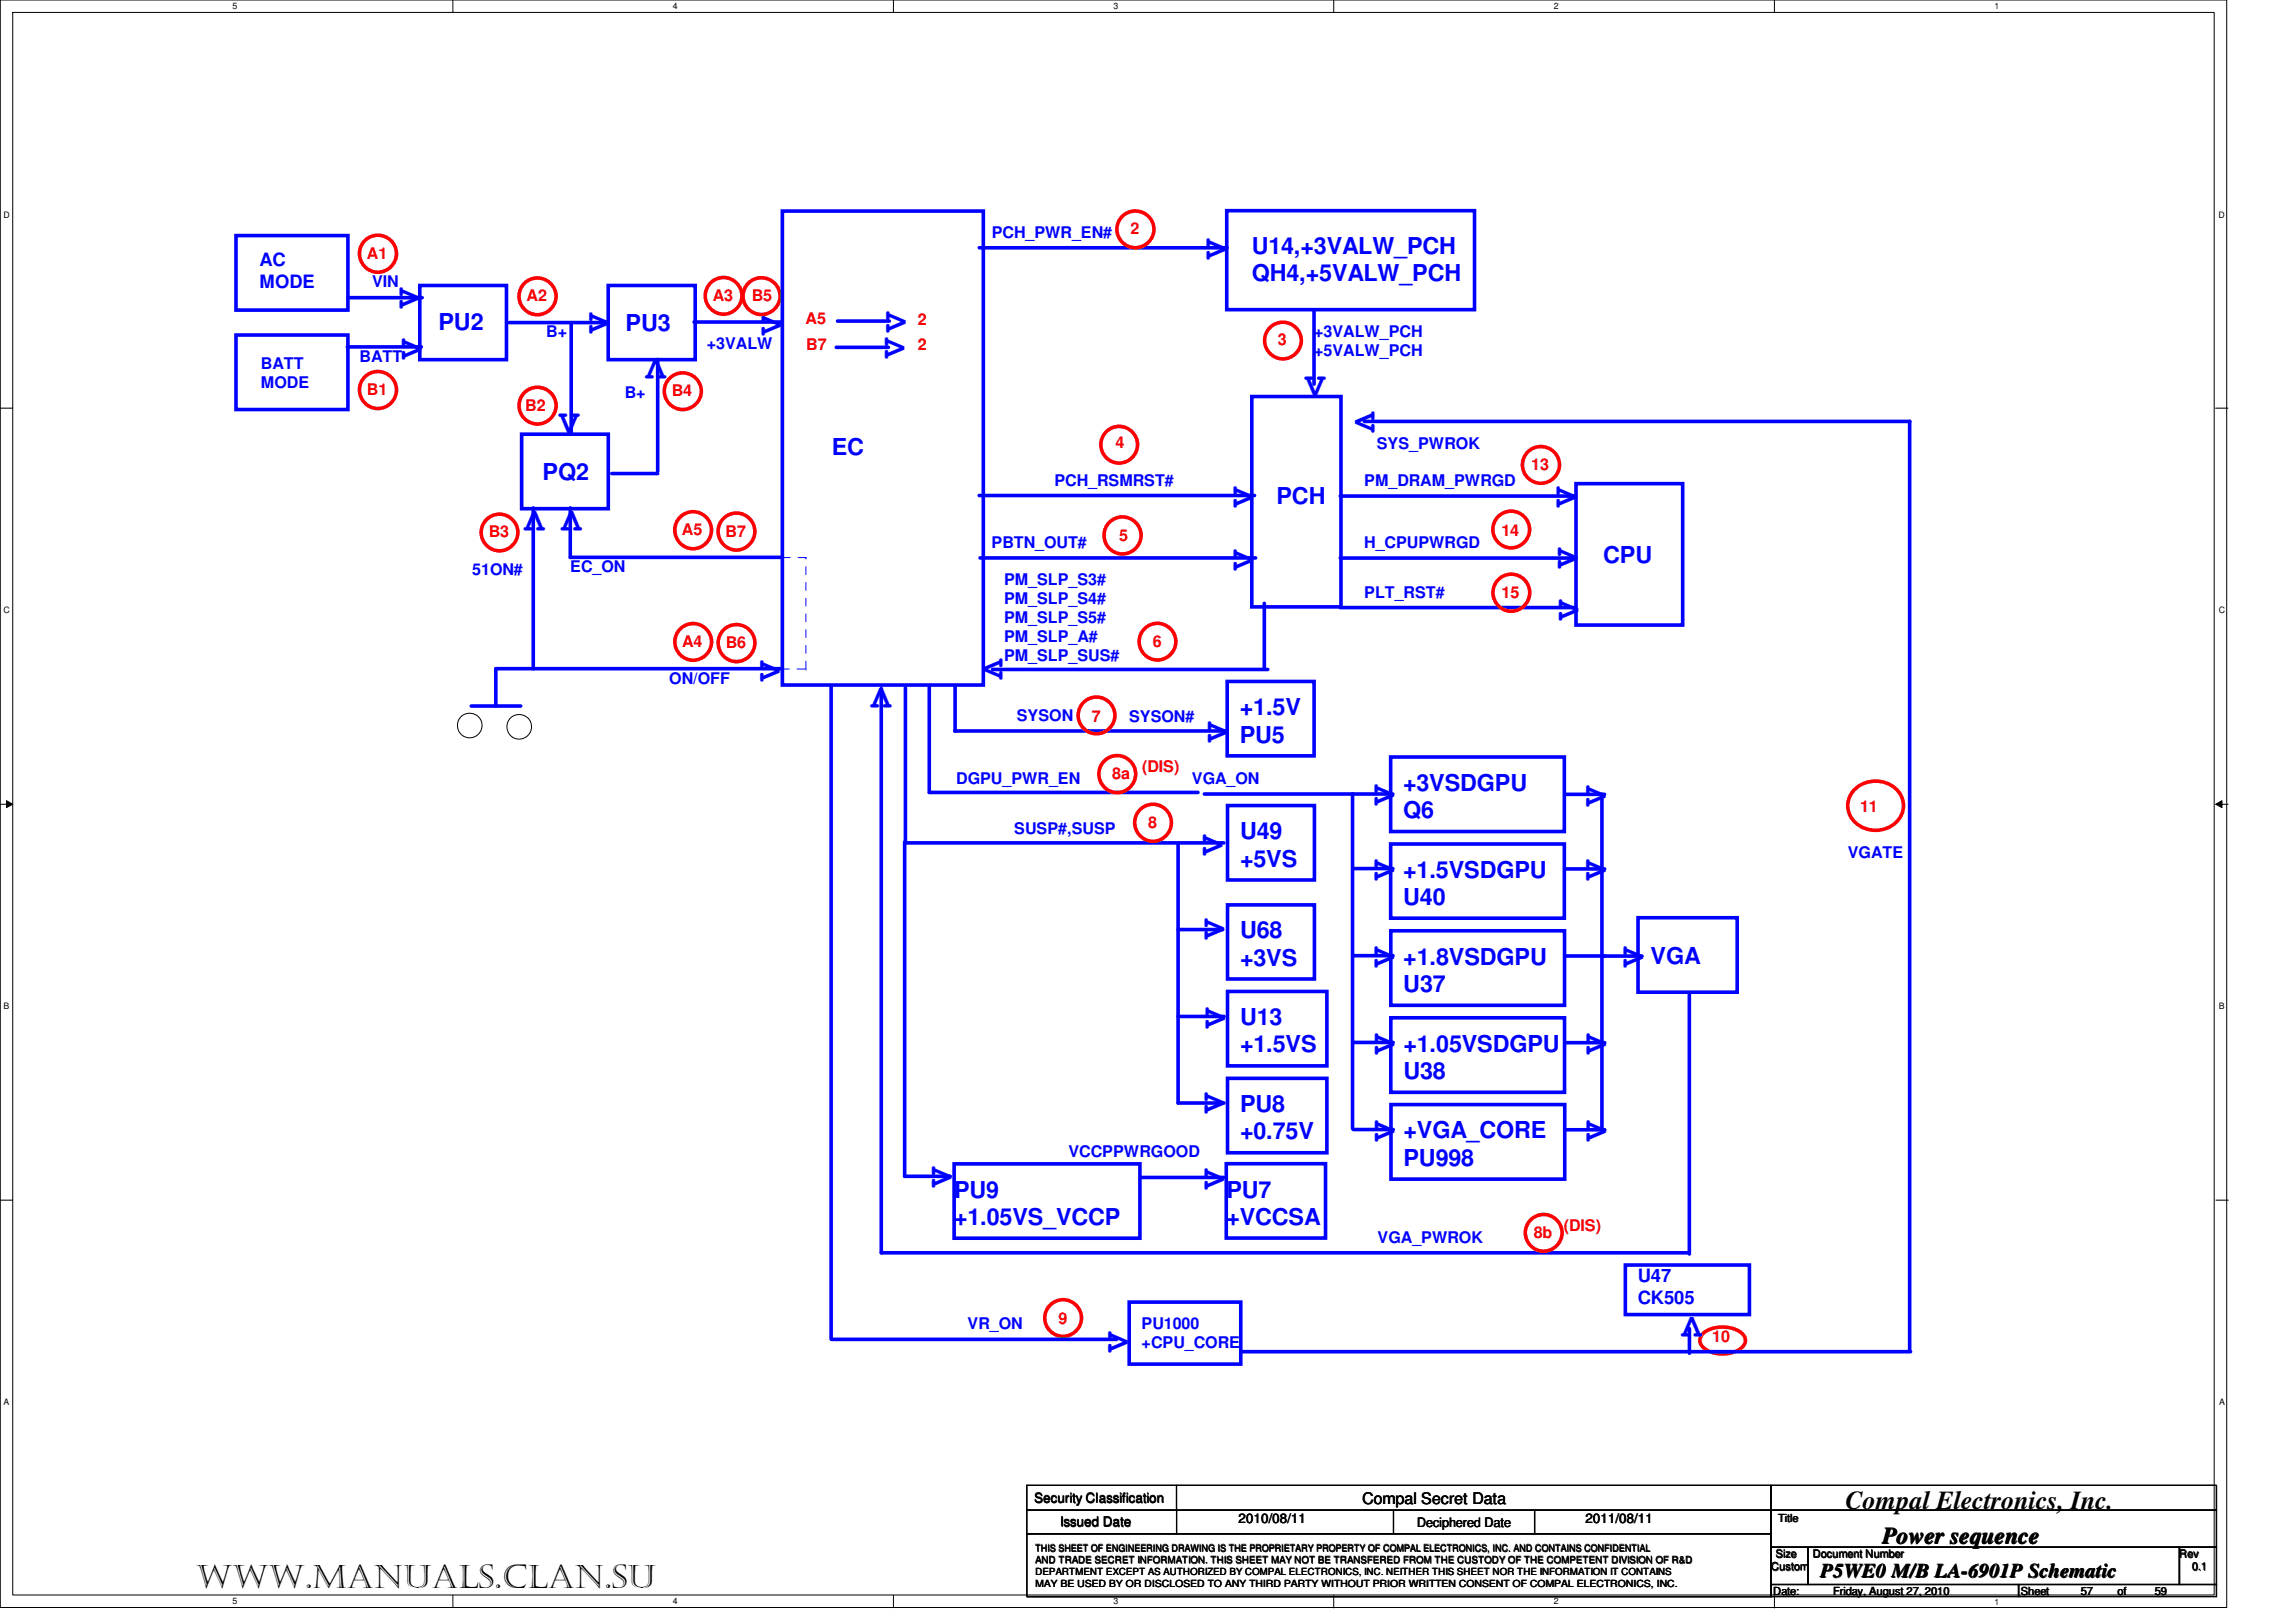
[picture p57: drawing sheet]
<svg xmlns="http://www.w3.org/2000/svg" width="297mm" height="210mm" viewBox="0 0 297 210" stroke-linecap="round" stroke-linejoin="round" font-family="sans-serif">
<defs><g id="words">
<g font-size="4.3" fill="#00f">
<text x="158.6" y="33.5" transform="rotate(-90 158.6 33.5)">V</text>
<text x="54.2" y="39.9" transform="rotate(-90 54.2 39.9)">V</text>
<text x="54.5" y="46.5" transform="rotate(-90 54.5 46.5)">V</text>
<text x="78.8" y="43.1" transform="rotate(-90 78.8 43.1)">V</text>
<text x="86.1" y="46.4" transform="rotate(180 86.1 46.4)">V</text>
<text x="101.1" y="43.3" transform="rotate(-90 101.1 43.3)">V</text>
<text x="117" y="46.4" transform="rotate(-90 117 46.4)">VV</text>
<text x="168.8" y="51.3">V</text>
<text x="175.3" y="53.3" transform="rotate(90 175.3 53.3)">V</text>
<text x="72.4" y="56">V</text>
<text x="162.1" y="65.6" transform="rotate(-90 162.1 65.6)">V</text>
<text x="203.9" y="65.7" transform="rotate(-90 203.9 65.7)">V</text>
<text x="75.2" y="66.2" transform="rotate(180 75.2 66.2)">V V</text>
<text x="162.1" y="73.8" transform="rotate(-90 162.1 73.8)">V</text>
<text x="204.1" y="73.5" transform="rotate(-90 204.1 73.5)">V</text>
<text x="204.2" y="80.3" transform="rotate(-90 204.2 80.3)">V</text>
<text x="100.9" y="88.2" transform="rotate(-90 100.9 88.2)">V</text>
<text x="115.3" y="89" transform="rotate(180 115.3 89)">V</text>
<text x="127.2" y="85.3" transform="rotate(90 127.2 85.3)">V</text>
<text x="158.8" y="96.1" transform="rotate(-90 158.8 96.1)">V</text>
<text x="180.4" y="104.2" transform="rotate(-90 180.4 104.2)">V</text>
<text x="207.8" y="104.2" transform="rotate(-90 207.8 104.2)">V</text>
<text x="158.2" y="110.7" transform="rotate(-90 158.2 110.7)">V</text>
<text x="180.4" y="113.9" transform="rotate(-90 180.4 113.9)">V</text>
<text x="207.8" y="113.9" transform="rotate(-90 207.8 113.9)">V</text>
<text x="158.4" y="121.6" transform="rotate(-90 158.4 121.6)">V</text>
<text x="180.4" y="125.1" transform="rotate(-90 180.4 125.1)">V</text>
<text x="212.6" y="125.2" transform="rotate(-90 212.6 125.2)">V</text>
<text x="158.5" y="133" transform="rotate(-90 158.5 133)">V</text>
<text x="180.4" y="136.3" transform="rotate(-90 180.4 136.3)">V</text>
<text x="207.8" y="136.4" transform="rotate(-90 207.8 136.4)">V</text>
<text x="158.4" y="144.1" transform="rotate(-90 158.4 144.1)">V</text>
<text x="180.4" y="147.6" transform="rotate(-90 180.4 147.6)">V</text>
<text x="207.8" y="147.6" transform="rotate(-90 207.8 147.6)">V</text>
<text x="123.1" y="153.7" transform="rotate(-90 123.1 153.7)">V</text>
<text x="158.4" y="153.8" transform="rotate(-90 158.4 153.8)">V</text>
<text x="220.2" y="170.4" transform="rotate(180 220.2 170.4)">V</text>
<text x="145.9" y="174.9" transform="rotate(-90 145.9 174.9)">V</text>
</g>
<text font-size="4.2" x="25.4" y="205.5">www.manuals.clan.su</text>
<text font-size="3.3" x="238.8" y="195.3">Compal Electronics, Inc.</text>
<g font-size="3" fill="#00f">
<text x="161.9" y="32.9">U14,+3VALW_PCH</text>
<text x="161.9" y="36.4">QH4,+5VALW_PCH</text>
<text x="56.7" y="42.7">PU2</text>
<text x="80.9" y="42.9">PU3</text>
<text x="107.6" y="58.9">EC</text>
<text x="70.2" y="62.2">PQ2</text>
<text x="165.2" y="65.3">PCH</text>
<text x="207.4" y="72.9">CPU</text>
<text x="160.4" y="92.6">+1.5V</text>
<text x="160.4" y="96.1">PU5</text>
<text x="181.5" y="102.3">+3VSDGPU</text>
<text x="181.5" y="105.9">Q6</text>
<text x="160.4" y="108.6">U49</text>
<text x="160.4" y="112.1">+5VS</text>
<text x="181.5" y="113.6">+1.5VSDGPU</text>
<text x="181.5" y="117.1">U40</text>
<text x="160.4" y="121.4">U68</text>
<text x="160.4" y="125">+3VS</text>
<text x="181.5" y="124.8">+1.8VSDGPU</text>
<text x="213.5" y="124.8">VGA</text>
<text x="181.5" y="128.4">U37</text>
<text x="160.4" y="132.7">U13</text>
<text x="160.4" y="136.2">+1.5VS</text>
<text x="181.6" y="136.1">+1.05VSDGPU</text>
<text x="160.4" y="143.9">PU8</text>
<text x="181.6" y="139.6">U38</text>
<text x="160.4" y="147.4">+0.75V</text>
<text x="181.6" y="147.3">+VGA_CORE</text>
<text x="123.4" y="155">PU9</text>
<text x="158.7" y="155">PU7</text>
<text x="181.6" y="150.9">PU998</text>
<text x="123.4" y="158.5">+1.05VS_VCCP</text>
<text x="158.7" y="158.5">+VCCSA</text>
</g>
<text font-size="3" x="243.5" y="199.7">Power sequence</text>
<text font-size="2.5" x="235.5" y="204.1">P5WE0 M/B LA-6901P Schematic</text>
<g font-size="2.4" fill="#00f">
<text x="33.6" y="34.5">AC</text>
<text x="33.6" y="37.3">MODE</text>
<text x="211.9" y="165.9">U47</text>
<text x="211.9" y="168.8">CK505</text>
</g>
<g font-size="2.1" fill="#f00">
<text x="47.5" y="33.5">A1</text>
<text x="146.3" y="30.3">2</text>
<text x="68.1" y="39">A2</text>
<text x="92.2" y="38.9">A3</text>
<text x="97.3" y="39">B5</text>
<text x="104.2" y="42">A5</text>
<text x="104.3" y="45.2">B7</text>
<text x="118.8" y="45.2">2</text>
<text x="118.8" y="42">2</text>
<text x="165.3" y="44.7">3</text>
<text x="47.5" y="51.1">B1</text>
<text x="67.9" y="53.1">B2</text>
<text x="86.9" y="51.3">B4</text>
<text x="144.3" y="58">4</text>
<text x="198.1" y="60.8">13</text>
<text x="63.2" y="69.5">B3</text>
<text x="88.2" y="69.3">A5</text>
<text x="93.9" y="69.4">B7</text>
<text x="144.8" y="70">5</text>
<text x="194.2" y="69.3">14</text>
<text x="194.3" y="77.4">15</text>
<text x="88.2" y="83.7">A4</text>
<text x="93.9" y="83.9">B6</text>
<text x="149.1" y="83.7">6</text>
<text x="141.3" y="93.4">7</text>
<text x="143.9" y="100.8">8a</text>
<text x="147.8" y="99.9">(DIS)</text>
<text x="148.5" y="107.1">8</text>
<text x="240.6" y="105.1">11</text>
<text x="198.4" y="160.2">8b</text>
<text x="202.3" y="159.3">(DIS)</text>
<text x="136.9" y="171.4">9</text>
<text x="221.5" y="173.6">10</text>
</g>
<g font-size="2.1" fill="#00f">
<text x="128.3" y="30.8">PCH_PWR_EN#</text>
<text x="48.1" y="37.2">VIN</text>
<text x="33.8" y="47.7">BATT</text>
<text x="46.5" y="46.8">BATT</text>
<text x="70.7" y="43.7">B+</text>
<text x="91.4" y="45.2">+3VALW</text>
<text x="170" y="43.6">+3VALW_PCH</text>
<text x="170" y="46.1">+5VALW_PCH</text>
<text x="33.8" y="50.2">MODE</text>
<text x="80.8" y="51.4">B+</text>
<text x="178.1" y="58.1">SYS_PWROK</text>
<text x="136.4" y="62.9">PCH_RSMRST#</text>
<text x="176.5" y="62.9">PM_DRAM_PWRGD</text>
<text x="128.3" y="70.9">PBTN_OUT#</text>
<text x="176.5" y="70.9">H_CPUPWRGD</text>
<text x="61.1" y="74.4">51ON#</text>
<text x="73.8" y="74">EC_ON</text>
<text x="129.9" y="75.7">PM_SLP_S3#</text>
<text x="176.5" y="77.3">PLT_RST#</text>
<text x="129.9" y="78.1">PM_SLP_S4#</text>
<text x="129.9" y="80.6">PM_SLP_S5#</text>
<text x="129.9" y="83">PM_SLP_A#</text>
<text x="86.6" y="88.5">ON/OFF</text>
<text x="129.9" y="85.5">PM_SLP_SUS#</text>
<text x="131.6" y="93.3">SYSON</text>
<text x="146.1" y="93.4">SYSON#</text>
<text x="123.7" y="101.5">DGPU_PWR_EN</text>
<text x="154.2" y="101.5">VGA_ON</text>
<text x="131.2" y="107.9">SUSP#,SUSP</text>
<text x="239" y="111">VGATE</text>
<text x="138.2" y="149.7">VCCPPWRGOOD</text>
<text x="178.2" y="160.8">VGA_PWROK</text>
<text x="125.2" y="171.9">VR_ON</text>
<text x="147.7" y="172">PU1000</text>
<text x="147.7" y="174.5">+CPU_CORE</text>
</g>
<text font-size="2.1" x="176.2" y="194.6">Compal Secret Data</text>
<g font-size="1.7">
<text x="133.8" y="194.4">Security Classification</text>
<text x="137.1" y="197.5">Issued Date</text>
<text x="160.2" y="197">2010/08/11</text>
<text x="183.3" y="197.6">Deciphered Date</text>
<text x="205.1" y="197">2011/08/11</text>
</g>
<g font-size="1.4">
<text x="230" y="196.9">Title</text>
<text x="229.1" y="203.2">Custom</text>
<text x="229.7" y="201.5">Size</text>
<text x="234.5" y="201.5">Document Number</text>
<text x="281.9" y="201.5">Rev</text>
<text x="283.6" y="203.2">0.1</text>
<text x="229.4" y="206.4">Date:</text>
<text x="237.1" y="206.4">Friday, August 27, 2010</text>
<text x="261.4" y="206.4">Sheet</text>
<text x="269.1" y="206.4">57</text>
<text x="273.9" y="206.4">of</text>
<text x="278.7" y="206.4">59</text>
</g>
<g font-size="1.3">
<text x="133.9" y="203.8">DEPARTMENT EXCEPT AS AUTHORIZED BY COMPAL ELECTRONICS, INC. NEITHER THIS SHEET NOR THE INFORMATION IT CONTAINS</text>
<text x="133.9" y="200.8">THIS SHEET OF ENGINEERING DRAWING IS THE PROPRIETARY PROPERTY OF COMPAL ELECTRONICS, INC. AND CONTAINS CONFIDENTIAL</text>
<text x="133.9" y="202.3">AND TRADE SECRET INFORMATION. THIS SHEET MAY NOT BE TRANSFERED FROM THE CUSTODY OF THE COMPETENT DIVISION OF R&amp;D</text>
<text x="133.9" y="205.3">MAY BE USED BY OR DISCLOSED TO ANY THIRD PARTY WITHOUT PRIOR WRITTEN CONSENT OF COMPAL ELECTRONICS, INC.</text>
</g>
<g font-size="1.1">
<text x="30.1" y="1.1">5</text>
<text x="87" y="1.1">4</text>
<text x="144" y="1.1">3</text>
<text x="201" y="1.1">2</text>
<text x="258" y="1.1">1</text>
<text x=".5" y="28.2">D</text>
<text x="287" y="28.2">D</text>
<text x=".5" y="79.4">C</text>
<text x="287" y="79.4">C</text>
<text x=".5" y="130.6">B</text>
<text x="287.1" y="130.6">B</text>
<text x=".5" y="181.9">A</text>
<text x="287.1" y="181.9">A</text>
<text x="30.1" y="207.6">5</text>
<text x="87" y="207.6">4</text>
<text x="144" y="207.6">3</text>
<text x="201" y="207.6">2</text>
<text x="258" y="207.6">1</text>
</g>
</g></defs>
<path d="M1.6 1.6h284.9v204.8h-284.9zM288.1 0h-288.1v208M288.1 0v208h-288" fill="none" stroke="#000" stroke-width=".13"/>
<g fill="#fff">
<path d="M30.1 .2h.6v1.2h-.6z"/>
<path d="M30.1 206.6h.6v1.2h-.6z"/>
</g>
<path d="M58.6 0v1.6M58.6 206.4v1.6" fill="none" stroke="#000" stroke-width=".13"/>
<g fill="#fff">
<path d="M87 .2h.6v1.2h-.6z"/>
<path d="M87 206.6h.6v1.2h-.6z"/>
</g>
<path d="M115.6 0v1.6M115.6 206.5v1.6" fill="none" stroke="#000" stroke-width=".13"/>
<g fill="#fff">
<path d="M144 .2h.6v1.2h-.6z"/>
<path d="M144 206.6h.6v1.2h-.6z"/>
</g>
<path d="M172.5 0v1.6M172.5 206.5v1.6" fill="none" stroke="#000" stroke-width=".13"/>
<g fill="#fff">
<path d="M201 .2h.6v1.2h-.6z"/>
<path d="M201 206.7h.6v1.1h-.6z"/>
</g>
<path d="M229.6 0v1.6M229.6 206.5v1.6" fill="none" stroke="#000" stroke-width=".13"/>
<g fill="#fff">
<path d="M258 .2h.6v1.2h-.6z"/>
<path d="M258 206.7h.6v1.1h-.6z"/>
<path d="M.5 27.2h.7v1.2h-.7z"/>
<path d="M287 27.2h.8v1.2h-.8z"/>
<path d="M.5 78.4h.7v1.2h-.7z"/>
<path d="M287.1 78.4h.7v1.2h-.7z"/>
</g>
<path d="M0 52.8h1.6M286.6 52.8h1.6" fill="none" stroke="#000" stroke-width=".13"/>
<g fill="#fff">
<path d="M.5 129.7h.7v1.1h-.7z"/>
<path d="M287.1 129.7h.7v1.1h-.7z"/>
</g>
<path d="M0 104.1h1.6M.8 103.6l.8 .5-.8 .4zM286.7 104.1h1.6M286.7 104.1l.8-.5v.9z" fill="none" stroke="#000" stroke-width=".13"/>
<path d="M.8 103.6l.8 .5-.8 .4zM286.7 104.1l.8-.5v.9z" fill="#000"/>
<g fill="#fff">
<path d="M.5 180.9h.7v1.2h-.7z"/>
<path d="M287.1 180.9h.7v1.2h-.7z"/>
</g>
<g fill="none" stroke="#000" stroke-width=".13">
<path d="M0 155.3h1.6M286.7 155.3h1.6M132.8 192.2h96.3v3.2h-96.3zM132.8 195.4h96.3v3.1h-96.3zM132.8 198.5h96.3v8.1h-96.3zM132.9 198.5h96.2v8.1h-96.2zM132.9 192.2h96.2v3.3h-96.2zM132.9 195.5h96.2v3h-96.2zM132.9 198.5h96.3v8.2h-96.3zM152.2 192.2v3.2M152.2 195.4v3.1M152.2 192.2v6.3"/>
<path d="M180.2 195.4v3.1M180.3 195.5v3M198.5 195.4v3.1M198.5 195.5v3M198.6 195.5v3M229.1 192.2h57.6v3.2h-57.6zM229.1 195.4h57.6v4.8h-57.6zM229.1 192.2h57.7v3.3h-57.7zM229.1 195.5h57.7v4.7h-57.7zM229.1 200.2h4.8v4.8h-4.8zM229.1 205h32v1.6h-32zM229.1 200.2h4.8v4.9h-4.8z"/>
<path d="M229.1 205.1h32.1v1.5h-32.1zM233.9 200.2h48v4.8h-48zM233.9 200.2h48.1v4.9h-48.1zM261.1 205h25.6v1.6h-25.6zM261.2 205.1h25.5v1.5h-25.5zM261.2 205.1h25.6v1.5h-25.6zM281.9 200.2h4.8v4.8h-4.8zM282 200.2h4.7v4.9h-4.7zM282 200.2h4.8v4.9h-4.8z"/>
<circle cx="60.8" cy="93.9" r="1.6"/>
<circle cx="67.2" cy="94.1" r="1.6"/>
</g>
<g fill="none" stroke="#00f" stroke-width=".47">
<path d="M30.5 30.5h14.5v9.6h-14.5zM45 38.5h9.6M54.3 36.9h11.2v9.6h-11.2zM78.7 36.9h11.2v9.6h-11.2zM101.2 27.3h26v61.3h-26zM126.7 32.1h32.1M158.7 27.3h32.1v12.8h-32.1zM30.5 43.4h14.5v9.6h-14.5zM44.9 44.9h9.6M65.9 41.7h12.8M67.5 56.2h11.2v9.6h-11.2zM73.9 41.8v14.4"/>
<path d="M85.1 46.5v14.5M89.8 41.7h11.2M108.2 44.9h6.7M108.4 41.6h6.7M161.9 51.3h11.6v27.2h-11.6zM170 40.1v9.6M176.5 54.5h70.6v120.3M69 65.7v20.8M73.8 65.7v6.4h27.2M79.1 61.3h6M126.7 64.1h35.6M126.8 72.2h35.6"/>
<path d="M163.6 78.1v8.5M173.4 64.2h30.5M173.4 72.2h30.5M173.4 78.6h30.5M203.9 62.6h13.8v18.3h-13.8zM61 91.4h6.4M101 86.5h-36.9v4.9M107.5 88.9v84.4M114 89.1v73h104.4M117.1 89v20.1h41.2M120.2 88.9v13.6h34.8M123.5 94.6h35.3"/>
<path d="M123.6 88.9v5.7M128.4 86.6h35.6M158.8 88.2h11.2v9.6h-11.2zM179.9 98h22.5v9.6h-22.5zM117 109v43.2M152.4 109.1v33.6h6M155.8 102.8h24.4M158.8 104.2h11.2v9.7h-11.2zM158.8 117.1h11.2v9.6h-11.2zM175 102.7v43.4M175.1 112.4h5.1M179.9 109.2h22.5v9.6h-22.5z"/>
<path d="M202.4 102.8h5.2M202.5 112.4h5.1M207.2 102.8v43.4M211.9 118.8h12.8v9.6h-12.8zM152.4 120.3h5.8M152.4 131.5h6M158.8 128.3h12.9v9.6h-12.9zM158.8 139.5h12.9v9.7h-12.9zM175.1 123.7h5.1M175.1 134.9h5.1M179.9 120.5h22.5v9.6h-22.5zM179.9 131.7h22.5v9.7h-22.5z"/>
<path d="M202.5 123.7h5.1M202.5 134.9h5.1M207.3 123.7h5.1M218.6 128.5v33.8M117 152.2h5.9M123.4 150.6h24.1v9.6h-24.1zM147.6 152.4h10.8M158.6 150.6h12.9v9.6h-12.9zM175.1 146.2h5.1M180 142.9h22.4v9.7h-22.4zM202.5 146.2h5.1M107.6 173.3h36.9"/>
<path d="M146.1 168.5h14.4v8h-14.4zM160.5 174.9h86.7M210.3 163.7h16v6.4h-16zM218.6 171.9v3.2"/>
</g>
<g fill="none" stroke="#f00" stroke-width=".47">
<path d="M240.1 102a3.9 3.9 0 0 1 5.9 1 3.1 3.1 0 0 1-2.6 4.4 3.5 3.5 0 0 1-4.4-3.1 2.99 2.99 0 0 1 1.1-2.3zM220.2 172.7a4.1 4.1 0 0 1 5.3 0 1.18 1.18 0 0 1-.3 1.8 4.2 4.2 0 0 1-5-.3 1.12 1.12 0 0 1 0-1.5z"/>
<circle cx="48.9" cy="32.8" r="2.4"/>
<circle cx="69.6" cy="38.3" r="2.39"/>
<circle cx="93.6" cy="38.3" r="2.37"/>
<circle cx="98.5" cy="38.3" r="2.39"/>
<circle cx="146.9" cy="29.7" r="2.39"/>
<circle cx="48.9" cy="50.5" r="2.4"/>
<circle cx="69.6" cy="52.5" r="2.39"/>
<circle cx="88.3" cy="50.6" r="2.39"/>
<circle cx="144.8" cy="57.5" r="2.37"/>
<circle cx="166" cy="44.1" r="2.37"/>
<circle cx="64.6" cy="68.9" r="2.37"/>
<circle cx="89.7" cy="68.6" r="2.38"/>
<circle cx="95.3" cy="68.8" r="2.38"/>
<circle cx="145.2" cy="69.3" r="2.4"/>
<circle cx="195.5" cy="68.5" r="2.37"/>
<circle cx="195.5" cy="76.7" r="2.39"/>
<circle cx="199.4" cy="60.2" r="2.39"/>
<circle cx="89.7" cy="83.1" r="2.37"/>
<circle cx="95.3" cy="83.2" r="2.38"/>
<circle cx="141.9" cy="92.6" r="2.37"/>
<circle cx="149.8" cy="83" r="2.37"/>
<circle cx="144.5" cy="100.2" r="2.39"/>
<circle cx="149.2" cy="106.5" r="2.38"/>
<circle cx="199.7" cy="159.5" r="2.38"/>
<circle cx="137.5" cy="170.6" r="2.37"/>
</g>
<path d="M101.1 72.2h.1M104.3 72.2h.1M104.3 72.2h-3.2M101.1 86.6h3.2M104.3 86.6h.1M104.3 86.6v-14.4" fill="none" stroke="#00f" stroke-width=".13" stroke-dasharray="1 1 1 1 1 1 1 1"/>
<use href="#words"/>
</svg>
